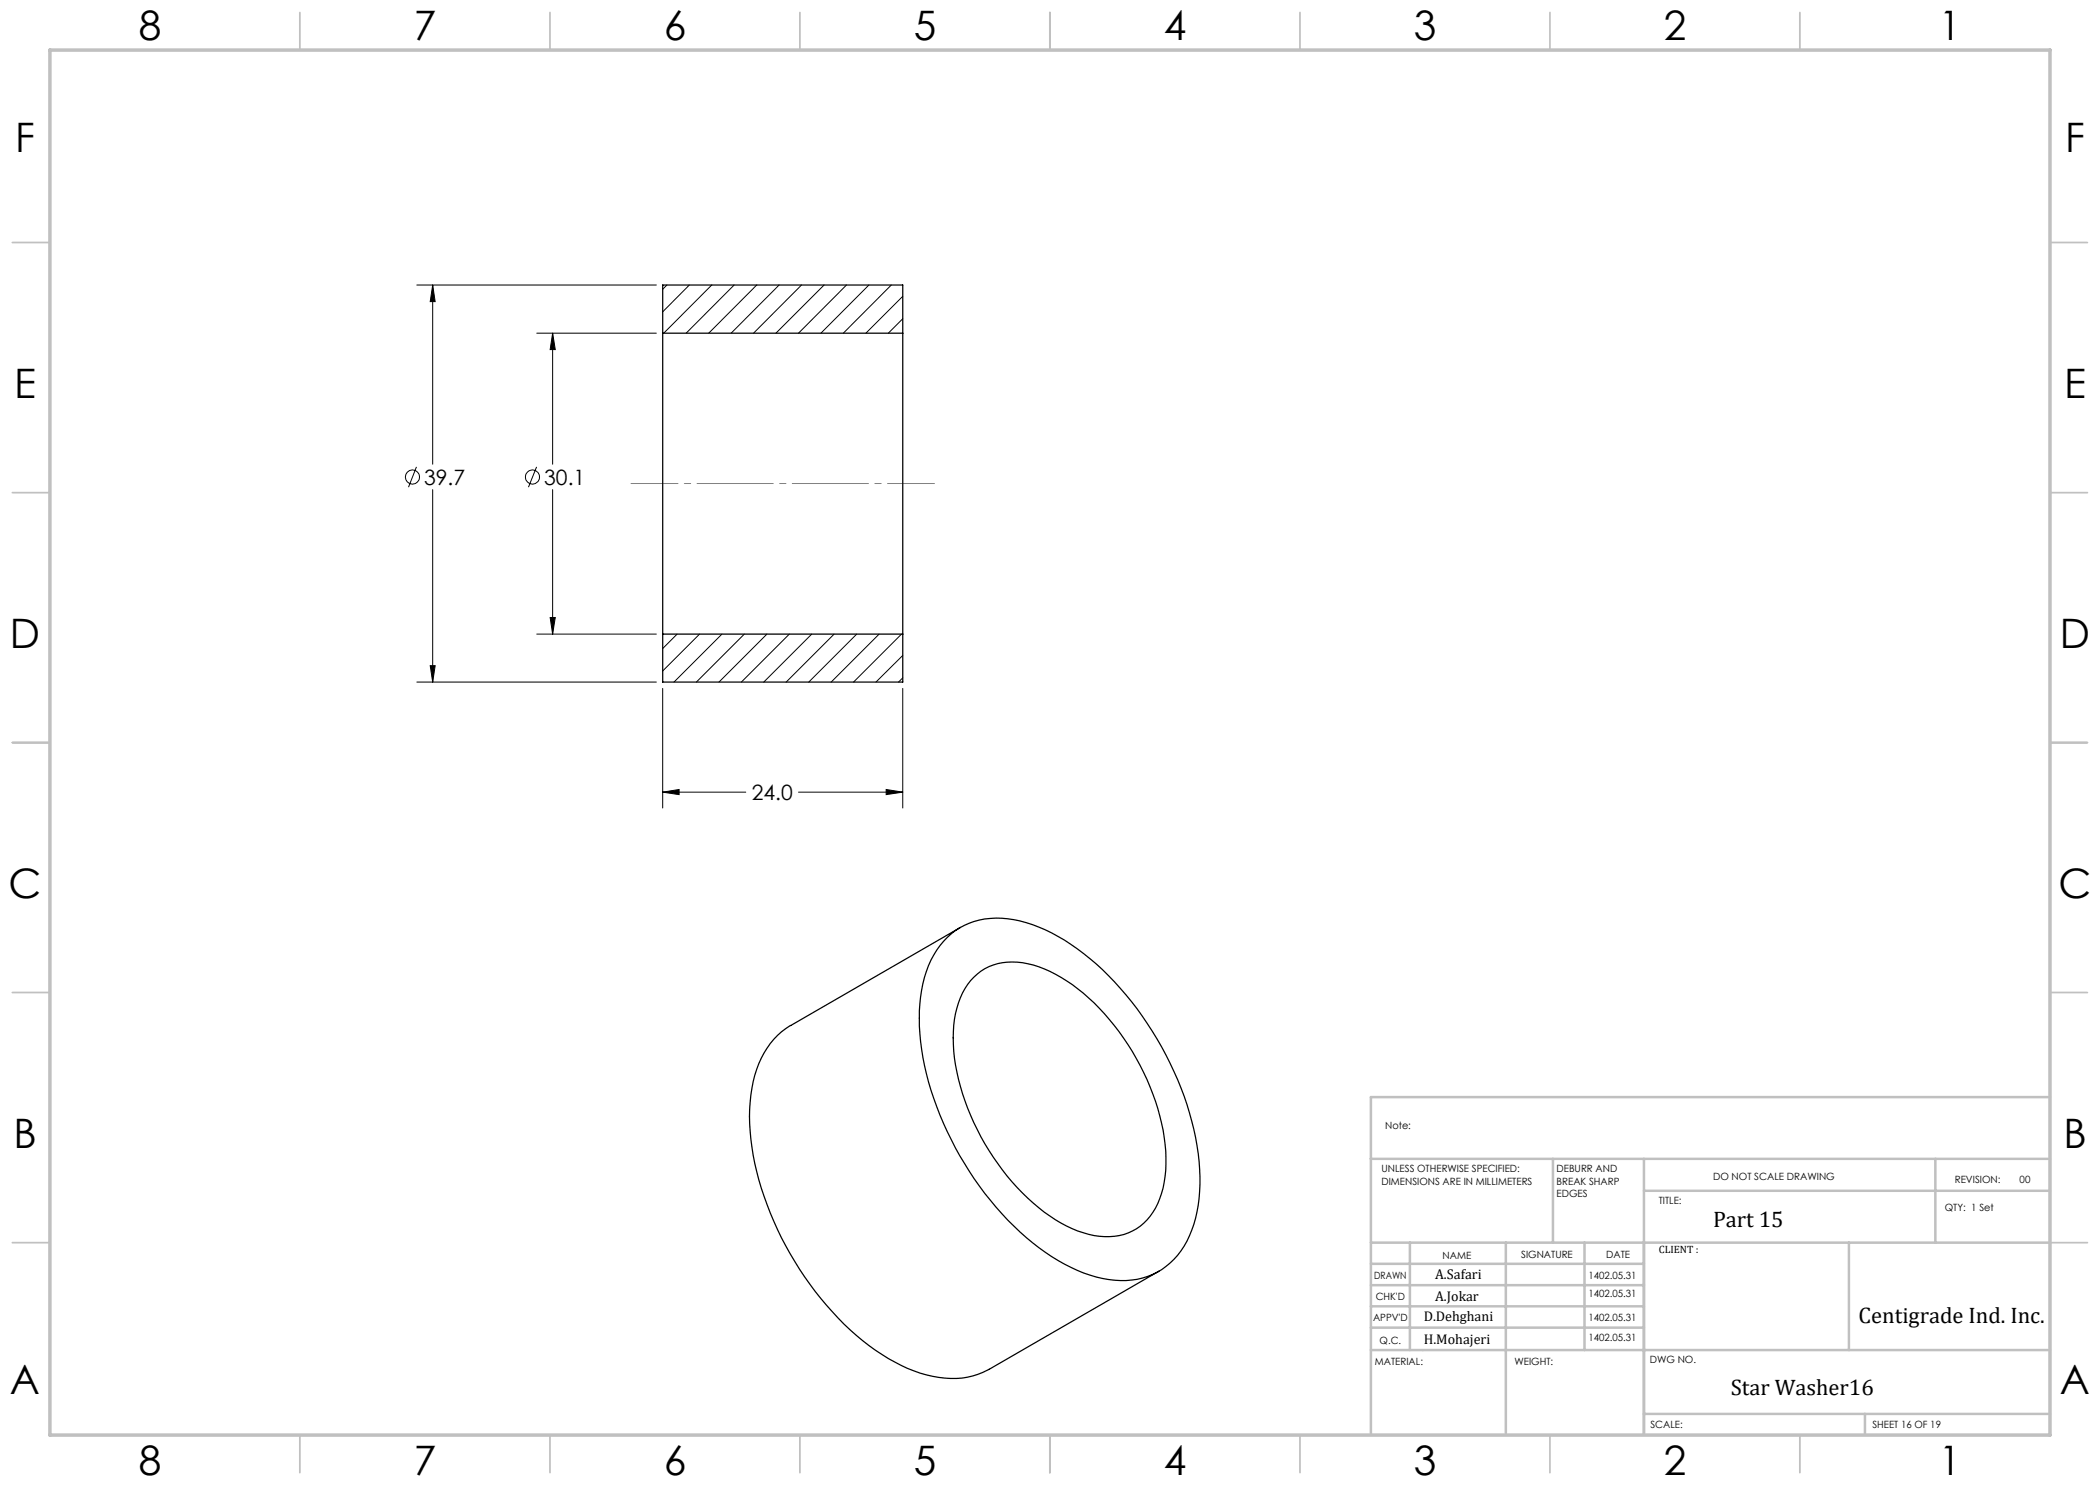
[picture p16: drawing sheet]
<svg xmlns="http://www.w3.org/2000/svg" width="420mm" height="297mm" viewBox="0 0 420 297" stroke-linecap="round" stroke-linejoin="round" font-family="sans-serif">
<defs><g id="words">
<g font-size="8.1">
<text x="27.8" y="8">8</text>
<text x="82.8" y="8">7</text>
<text x="132.8" y="8">6</text>
<text x="182.8" y="8">5</text>
<text x="232.8" y="8">4</text>
<text x="282.8" y="8">3</text>
<text x="332.8" y="8">2</text>
<text x="387.8" y="8">1</text>
<text x="3" y="30.4">F</text>
<text x="413" y="30.4">F</text>
<text x="2.8" y="79.6">E</text>
<text x="412.8" y="79.6">E</text>
<text x="2" y="129.6">D</text>
<text x="412" y="129.6">D</text>
<text x="1.7" y="179.6">C</text>
<text x="411.7" y="179.6">C</text>
<text x="2.7" y="229.6">B</text>
<text x="412.7" y="229.6">B</text>
<text x="2" y="278.9">A</text>
<text x="412" y="278.9">A</text>
<text x="27.8" y="295">8</text>
<text x="82.8" y="295">7</text>
<text x="132.8" y="295">6</text>
<text x="182.8" y="295">5</text>
<text x="232.8" y="295">4</text>
<text x="282.8" y="295">3</text>
<text x="332.8" y="295">2</text>
<text x="387.8" y="295">1</text>
</g>
<g font-size="4.5">
<text x="342.6" y="245.3">Part 15</text>
<text x="371.7" y="264.6">Centigrade Ind. Inc.</text>
<text x="346.2" y="279">Star Washer16</text>
</g>
<g font-size="4.2">
<text x="84.8" y="96.9">39.7</text>
<text x="108.8" y="96.9">30.1</text>
<text x="150.3" y="160">24.0</text>
</g>
<g font-size="2.8">
<text x="287" y="255.9">A.Safari</text>
<text x="287" y="260.1">A.Jokar</text>
<text x="284.7" y="264.2">D.Dehghani</text>
<text x="284.7" y="268.7">H.Mohajeri</text>
</g>
<text font-size="2.1" x="331.8" y="250.7">CLIENT :</text>
<g font-size="2">
<text x="277" y="225.8">Note:</text>
<text x="276.3" y="234.5">UNLESS OTHERWISE SPECIFIED:</text>
<text x="276.3" y="237">DIMENSIONS ARE IN MILLIMETERS</text>
<text x="311.3" y="234.5">DEBURR AND</text>
<text x="311.3" y="237">BREAK SHARP</text>
<text x="311.3" y="239.5">EDGES</text>
<text x="342.6" y="236">DO NOT SCALE DRAWING</text>
<text x="391" y="236.6">REVISION:</text>
<text x="403.9" y="236.6">00</text>
<text x="331.8" y="240.8">TITLE:</text>
<text x="389" y="242.2">QTY: 1 Set</text>
<text x="288.5" y="251.7">NAME</text>
<text x="304.2" y="251.7">SIGNATURE</text>
<text x="321.2" y="251.7">DATE</text>
<text x="274.8" y="255.9">DRAWN</text>
<text x="317.7" y="255.9">1402.05.31</text>
<text x="275.1" y="260.1">CHK'D</text>
<text x="317.7" y="259.4">1402.05.31</text>
<text x="274.6" y="264.2">APPV'D</text>
<text x="275.9" y="268.7">Q.C.</text>
<text x="317.7" y="264.2">1402.05.31</text>
<text x="317.7" y="268.2">1402.05.31</text>
<text x="275" y="273">MATERIAL:</text>
<text x="302.9" y="273">WEIGHT:</text>
<text x="330" y="272.5">DWG NO.</text>
<text x="330.1" y="285.6">SCALE:</text>
<text x="374.5" y="285.6">SHEET 16 OF 19</text>
</g>
</g></defs>
<g fill="none" stroke="#000" stroke-width=".2">
<path d="M83.4 57h47.9M86.5 57l.5 3.3h-1zM86.5 57v35.8M133.4 57l-.9 .9M137.9 57l-5.4 5.4M142.3 57l-9.5 9.6M146.8 57l-9.6 9.6M151.3 57l-9.6 9.6M155.8 57l-9.6 9.6M160.3 57l-9.6 9.6M164.8 57l-9.6 9.6M169.3 57l-9.6 9.6"/>
<path d="M173.8 57l-9.6 9.6M178.3 57l-9.6 9.6M180.6 59.3l-7.4 7.3M107.4 66.6h23.9M110.5 66.6l.6 3.3h-1.1zM110.5 66.6v26.2M180.6 63.7l-2.9 2.9M83.3 93.4l-1.6 4M86.5 97.9v38.5M107.3 93.4l-1.6 4M110.5 97.9v28.9M83.4 136.4h47.9"/>
<path d="M86 133.1h1l-.5 3.3zM107.4 126.8h23.9M110 123.5h1.1l-.6 3.3zM132.5 137.7v23.9M135.4 126.8l-2.9 2.9M139.9 126.8l-7.4 7.4M144.4 126.8l-9.6 9.6M148.9 126.8l-9.6 9.6M153.4 126.8l-9.6 9.6M157.9 126.8l-9.6 9.6M162.3 126.8l-9.5 9.6M166.8 126.8l-9.6 9.6"/>
<path d="M171.3 126.8l-9.6 9.6M175.8 126.8l-9.6 9.6M180.3 126.8l-9.6 9.6M180.6 137.7v23.9M180.6 131.1l-5.4 5.3M180.6 135.6l-.9 .8M132.5 158.4l3.3-.5v1zM132.5 158.4h16.7M159.7 158.4h20.9M177.2 157.9l3.4 .5-3.4 .5z"/>
<circle cx="82.5" cy="95.4" r="1.4"/>
<circle cx="106.5" cy="95.4" r="1.41"/>
</g>
<path d="M186.9 96.7h-60.7" fill="none" stroke="#808080" stroke-width=".2" stroke-dasharray="15.2 1.3 1.3 1.3" stroke-dashoffset="5.8"/>
<g fill="none" stroke="#c0c0c0" stroke-width=".35">
<path d="M60 2.5v7.5M110 2.5v7.5M160 2.5v7.5M210 2.5v7.5M260 2.5v7.5M310 2.5v7.5M360 2.5v7.5M2.5 48.5h7.5M410 48.5h7.5M2.5 98.5h7.5M410 98.5h7.5M2.5 148.5h7.5"/>
<path d="M410 148.5h7.5M2.5 198.5h7.5M410 198.5h7.5M2.5 248.5h7.5M410 248.5h7.5M60 287v7.5M110 287v7.5M160 287v7.5M210 287v7.5M260 287v7.5M310 287v7.5M360 287v7.5"/>
</g>
<g fill="none" stroke="#c0c0c0" stroke-width=".5">
<path d="M410 219.4h-135.8v67.4M274.2 231.8h135.8M310.6 231.8v16.7M328.8 231.8v55.2M328.8 238.2h81.2M387.1 231.8v16.7M274.2 248.5h135.8M274.2 257h54.6M274.2 252.8h54.6M282 248.5v21.5M301.2 248.5v38.3M316.9 248.5v21.5"/>
<path d="M369.8 248.5v21.5M274.2 265.5h54.6M274.2 261.3h54.6M274.2 270h135.8M328.8 282.8h81.2M373 282.8v4.2"/>
</g>
<path d="M10 10h400v277h-400z" fill="none" stroke="#c0c0c0" stroke-width=".7"/>
<path d="M110.5 66.6l.6 3.3h-1.1zM110 123.5h1.1l-.6 3.3zM86 133.1h1l-.5 3.3zM86.5 57l.5 3.3h-1zM177.2 157.9l3.4 .5-3.4 .5zM132.5 158.4l3.3-.5v1z" fill="#000"/>
<path d="M132.5 66.6v60.2M132.5 66.6v-9.6h48.1v9.6M132.5 66.6h48.1M180.6 66.6v60.2M132.5 126.8v9.6h48.1v-9.6M132.5 126.8h48.1M189.4 187.5a15.1 15.1 0 0 1 14.6-3.3 38.1 38.1 0 0 1 16.5 9.7 65.4 65.4 0 0 1 19.1 36.8 30.3 30.3 0 0 1-2.2 17.5 14.3 14.3 0 0 1-15.7 7.7 33.9 33.9 0 0 1-16.5-8.4 64.9 64.9 0 0 1-20.9-37.6 32.6 32.6 0 0 1 1.4-16.8l.5-1.1a16.6 16.6 0 0 1 3.2-4.5zM192.1 185.5l-33.9 19.6a17.1 17.1 0 0 0-7.8 12.5 45.1 45.1 0 0 0 3 23.3 64.5 64.5 0 0 0 20.4 28.2 29.9 29.9 0 0 0 15.1 6.5 14.9 14.9 0 0 0 8.9-1.7l34-19.7M194.8 195.4a11.2 11.2 0 0 1 10.8-2.6 29.5 29.5 0 0 1 14.3 8.9 48.6 48.6 0 0 1 13.3 28.5 20.6 20.6 0 0 1-2.6 12.3 10.9 10.9 0 0 1-11.8 4.6 27.3 27.3 0 0 1-13.2-7.5 49 49 0 0 1-14.9-29.3 21 21 0 0 1 2.3-12.6z" fill="none" stroke="#000" stroke-width=".25"/>
<use href="#words"/>
</svg>
